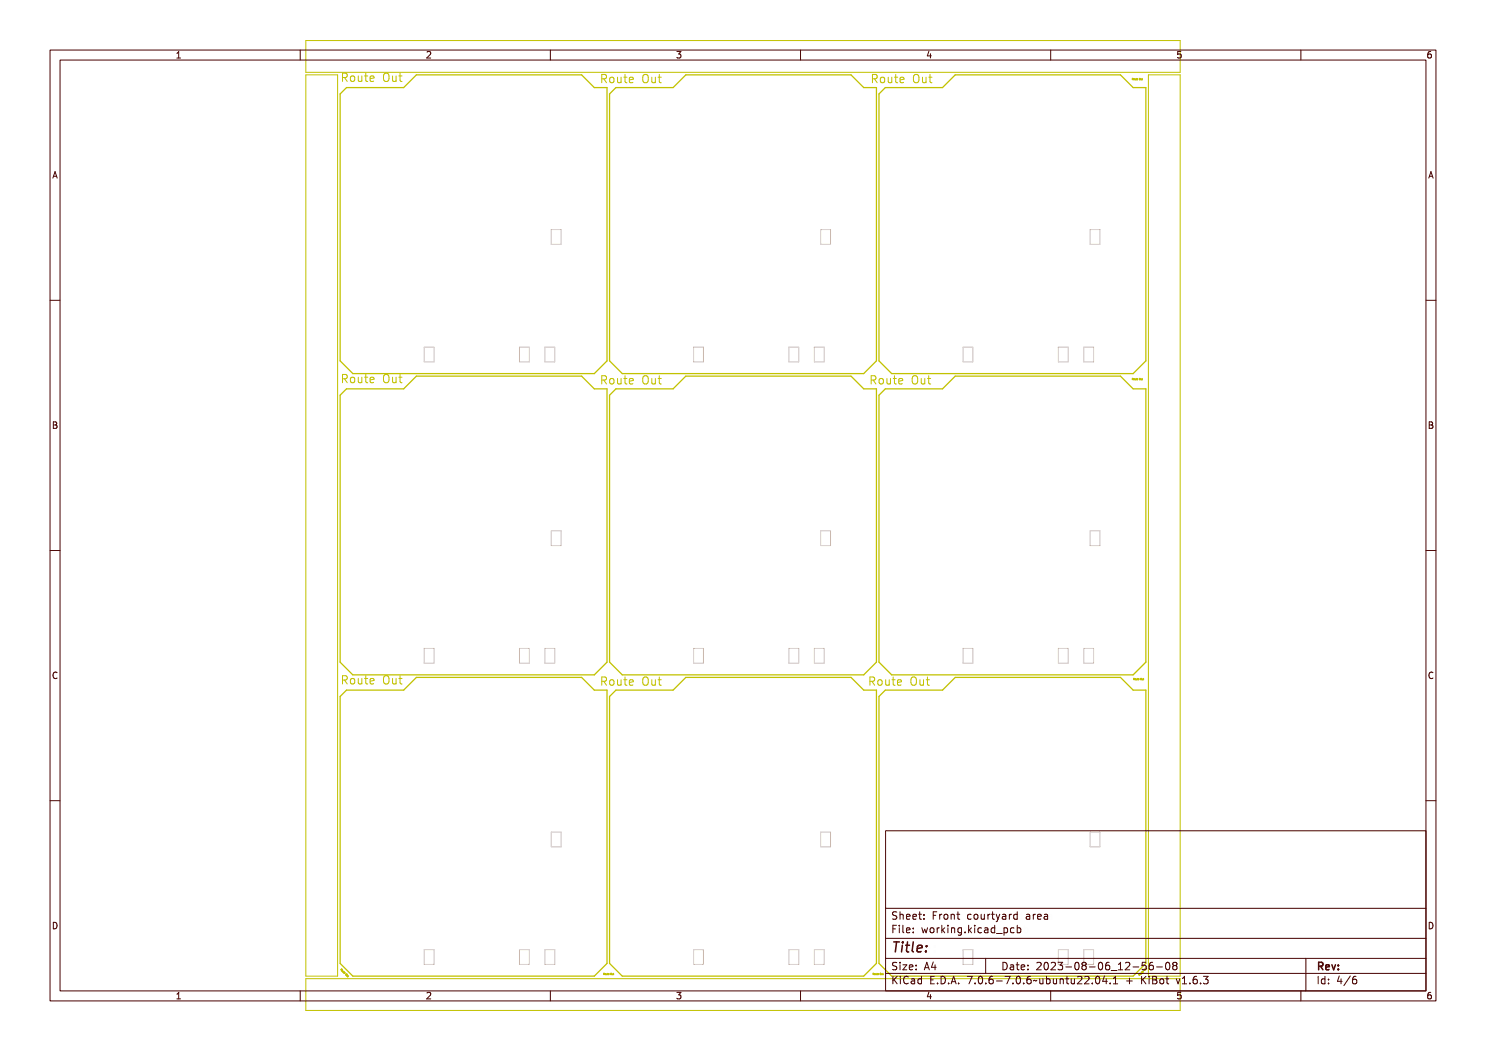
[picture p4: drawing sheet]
<svg xmlns="http://www.w3.org/2000/svg" width="297mm" height="210mm" viewBox="0 0 297 210" stroke-linecap="round" stroke-linejoin="round" font-family="sans-serif">
<defs><g id="words">
<text font-size="2.7" fill="#480000" x="178" y="190.3">Title:</text>
<g font-size="2.2" fill="#c2c200">
<text x="68" y="16.5">Route Out</text>
<text x="119.8" y="16.7">Route Out</text>
<text x="173.9" y="16.7">Route Out</text>
<text x="68" y="76.7">Route Out</text>
<text x="119.8" y="76.9">Route Out</text>
<text x="173.6" y="76.9">Route Out</text>
<text x="68" y="136.9">Route Out</text>
<text x="119.8" y="137.1">Route Out</text>
<text x="173.4" y="137.1">Route Out</text>
</g>
<g font-size="2" fill="#480000">
<text x="178" y="183.7">Sheet: Front courtyard area</text>
<text x="178" y="186.5">File: working.kicad_pcb</text>
<text x="178" y="193.9">Size: A4</text>
<text x="178" y="196.6">KiCad E.D.A. 7.0.6-7.0.6~ubuntu22.04.1 + KiBot v1.6.3</text>
<text x="200" y="193.9">Date: 2023-08-06_12-56-08</text>
<text x="263" y="196.6">Id: 4/6</text>
<text x="263" y="193.9">Rev:</text>
</g>
<g font-size="1.7" fill="#480000">
<text x="35" y="11.7">1</text>
<text x="85" y="11.7">2</text>
<text x="135" y="11.7">3</text>
<text x="185" y="11.7">4</text>
<text x="235" y="11.7">5</text>
<text x="285" y="11.7">6</text>
<text x="10.5" y="35.7">A</text>
<text x="285.5" y="35.7">A</text>
<text x="10.5" y="85.6">B</text>
<text x="285.5" y="85.6">B</text>
<text x="10.5" y="135.7">C</text>
<text x="285.5" y="135.7">C</text>
<text x="10.5" y="185.6">D</text>
<text x="285.5" y="185.6">D</text>
<text x="35" y="199.7">1</text>
<text x="85" y="199.7">2</text>
<text x="135" y="199.7">3</text>
<text x="185" y="199.7">4</text>
<text x="235" y="199.7">5</text>
<text x="285" y="199.7">6</text>
</g>
<g font-size=".4" fill="#c2c200">
<text x="226.2" y="16">Route Out</text>
<text x="226.2" y="75.9">Route Out</text>
<text x="226.5" y="135.9">Route Out</text>
<text x="120.6" y="194.8">Route Out</text>
<text x="174.4" y="194.8">Route Out</text>
</g>
</g></defs>
<g fill="none" stroke="#c2c2c2" stroke-width=".2">
<path d="M110.2 45.9h1.9v2.9h-1.9zM164 45.9h2v2.9h-2zM217.9 45.9h1.9v2.9h-1.9zM84.8 69.4h1.9v2.9h-1.9zM103.8 69.4h2v2.9h-2zM108.9 69.4h2v2.9h-2zM138.6 69.4h2v2.9h-2zM157.7 69.4h1.9v2.9h-1.9zM162.8 69.4h1.9v2.9h-1.9zM192.5 69.4h1.9v2.9h-1.9zM211.5 69.4h2v2.9h-2zM216.6 69.4h2v2.9h-2z"/>
<path d="M110.2 106.1h1.9v2.9h-1.9zM164 106.1h2v2.9h-2zM217.9 106.1h1.9v2.9h-1.9zM84.8 129.6h1.9v2.9h-1.9zM103.8 129.6h2v2.9h-2zM108.9 129.6h2v2.9h-2zM138.6 129.6h2v2.9h-2zM157.7 129.6h1.9v2.9h-1.9zM162.8 129.6h1.9v2.9h-1.9zM192.5 129.6h1.9v2.9h-1.9zM211.5 129.6h2v2.9h-2zM216.6 129.6h2v2.9h-2z"/>
<path d="M110.2 166.3h1.9v2.9h-1.9zM164 166.3h2v2.9h-2zM217.9 166.3h1.9v2.9h-1.9zM84.8 189.8h1.9v2.9h-1.9zM103.8 189.8h2v2.9h-2zM108.9 189.8h2v2.9h-2zM138.6 189.8h2v2.9h-2zM157.7 189.8h1.9v2.9h-1.9zM162.8 189.8h1.9v2.9h-1.9zM192.5 189.8h1.9v2.9h-1.9zM211.5 192.7v-2.9h2v2.9M216.6 192.7v-2.9h2v2.9"/>
</g>
<path d="M68 18.8l1.3-1.3h11.4l2.5-2.5h33l2.6 2.5h2.5v54.6l-2.5 2.6h-48.3l-2.5-2.6zM121.8 18.8l1.3-1.3h11.4l2.6-2.5h33l2.5 2.5h2.6v54.6l-2.6 2.6h-48.2l-2.6-2.6zM175.7 18.8l1.2-1.3h11.5l2.5-2.5h33l2.6 2.5h2.5v54.6l-2.5 2.6h-48.3l-2.5-2.6zM69.3 77.7h11.4l2.5-2.5h33l2.6 2.5h2.5v54.6l-2.5 2.5h-48.3l-2.5-2.5v-53.3zM123.1 77.7h11.4l2.6-2.5h33l2.5 2.5h2.6v54.6l-2.6 2.5h-48.2l-2.6-2.5v-53.3zM176.9 77.7h11.5l2.5-2.5h33l2.6 2.5h2.5v54.6l-2.5 2.5h-48.3l-2.5-2.5v-53.3zM68 139.2l1.3-1.3h11.4l2.5-2.5h33l2.6 2.5h2.5v54.6l-2.5 2.5h-48.3l-2.5-2.5zM123.1 137.9h11.4l2.6-2.5h33l2.5 2.5h2.6v54.6l-2.6 2.5h-48.2l-2.6-2.5v-53.3zM175.7 139.2l1.2-1.3h11.5l2.5-2.5h33l2.6 2.5h2.5v54.6l-2.5 2.5h-48.3l-2.5-2.5z" fill="none" stroke="#c2c200" stroke-width=".25"/>
<g fill="none" stroke="#c2c200" stroke-width=".2">
<path d="M61.1 15h6.4v180h-6.4zM61.1 8.1h174.8v6.4h-174.8zM68.1 14.9a.8 .8 0 0 1 1 .2v.4l-.3 .2 .5 .8h-.2l-.3-.6-.2-.1h-.2v.7h-.3zM68.4 15.1h.2a.29 .29 0 0 1 .3 .2 .29 .29 0 0 1-.3 .3h-.2zM69.6 15.4a.58 .58 0 0 1 .9 .5 .58 .58 0 0 1-.9 .5l-.1-.5zM69.7 15.5l.1-.1a.44 .44 0 0 1 .5 .5 .44 .44 0 0 1-.5 .4l-.1-.2zM70.8 15.3h.2l.1 .9 .2 .1 .2-.2 .1-.8h.2v1.2h-.2v-.2a.39 .39 0 0 1-.5 .2 .39 .39 0 0 1-.3-.5zM72.4 14.9h.2v.4h.5v.1h-.5v.8l.5 .1v.2h-.5l-.2-.2v-.9h-.3v-.1h.3zM73.6 15.4a.53 .53 0 0 1 .6-.1 .53 .53 0 0 1 .3 .6h-.9a.46 .46 0 0 0 .3 .5 .46 .46 0 0 0 .5-.2v.2a.67 .67 0 0 1-.8-.1 .67 .67 0 0 1 0-.9zM73.7 15.5l.4-.1 .2 .4h-.7zM76.3 14.9a.59 .59 0 0 1 .7 .1 .59 .59 0 0 1 .1 .7 .59 .59 0 0 1-.5 .8 .59 .59 0 0 1-.5-.8zM76.5 15.1a.63 .63 0 0 1 .4 1l-.2 .2a.62 .62 0 0 1-.4-1z"/>
<path d="M77.5 15.3h.2v.9l.2 .1 .3-.2v-.8h.2v1.2h-.2v-.2a.39 .39 0 0 1-.5 .2 .39 .39 0 0 1-.2-.5zM79.1 14.9h.2v.4h.4v.1h-.4v.8l.4 .1v.2h-.4l-.2-.2v-.9h-.4v-.1h.4zM120 15.1a.8 .8 0 0 1 .9 .3v.3l-.3 .3 .5 .7h-.2l-.3-.5-.2-.1h-.2v.6h-.2zM120.2 15.3h.2a.29 .29 0 0 1 .3 .3 .29 .29 0 0 1-.3 .3h-.2zM121.4 15.7a.58 .58 0 0 1 .9 .4 .58 .58 0 0 1-.9 .5l-.1-.5zM121.6 15.8l.1-.1a.44 .44 0 0 1 .4 .4 .44 .44 0 0 1-.4 .5l-.2-.3zM122.7 15.5h.2v.9l.2 .2 .3-.2v-.9h.2v1.2h-.2v-.1a.39 .39 0 0 1-.5 .1 .39 .39 0 0 1-.2-.4zM124.2 15.2h.2v.3h.5v.2h-.5l.1 .8 .4 .1v.1h-.4l-.2-.2-.1-.8h-.3v-.2h.3zM125.4 15.7a.53 .53 0 0 1 .7-.1 .53 .53 0 0 1 .2 .6h-.9a.46 .46 0 0 0 .4 .4 .46 .46 0 0 0 .5-.1v.2a.66 .66 0 0 1-.9-.1 .66 .66 0 0 1 0-.9zM125.6 15.8l.3-.1 .2 .3h-.6zM128.1 15.2a.59 .59 0 0 1 .7 .1 .59 .59 0 0 1 .2 .6 .59 .59 0 0 1-.6 .9 .59 .59 0 0 1-.5-.9zM128.3 15.3a.63 .63 0 0 1 .4 1l-.3 .3a.91 .91 0 0 1-.1-1.3z"/>
<path d="M129.3 15.5h.2v.9l.2 .2 .3-.2v-.9h.2v1.2h-.2v-.1a.39 .39 0 0 1-.5 .1 .39 .39 0 0 1-.2-.4zM130.9 15.2h.2v.3h.4v.2h-.4v.8l.4 .1v.1h-.4l-.2-.2v-.8h-.3v-.2h.3zM174.1 15.1a.8 .8 0 0 1 .9 .3v.3l-.3 .3 .5 .7h-.2l-.3-.5-.2-.1h-.2v.6h-.2zM174.3 15.3h.2a.29 .29 0 0 1 .3 .3 .29 .29 0 0 1-.3 .3h-.2zM175.5 15.7a.58 .58 0 0 1 .9 .4 .58 .58 0 0 1-.9 .5l-.1-.5zM175.7 15.8l.1-.1a.44 .44 0 0 1 .4 .4 .44 .44 0 0 1-.4 .5l-.2-.3zM176.8 15.5h.2v.9l.2 .2 .3-.2v-.9h.2v1.2h-.2v-.1a.39 .39 0 0 1-.5 .1 .39 .39 0 0 1-.2-.4zM178.3 15.2h.2v.3h.5v.2h-.5l.1 .8 .4 .1v.1h-.4l-.2-.2-.1-.8h-.3v-.2h.3zM179.5 15.7a.53 .53 0 0 1 .7-.1 .53 .53 0 0 1 .2 .6h-.8a.46 .46 0 0 0 .3 .4 .46 .46 0 0 0 .5-.1v.2a.66 .66 0 0 1-.9-.1 .66 .66 0 0 1 0-.9zM179.7 15.8l.3-.1 .2 .3h-.6zM182.2 15.2a.59 .59 0 0 1 .7 .1 .59 .59 0 0 1 .2 .6 .59 .59 0 0 1-.6 .9 .59 .59 0 0 1-.5-.9zM182.4 15.3a.63 .63 0 0 1 .4 1l-.3 .3a.91 .91 0 0 1-.1-1.3z"/>
<path d="M183.4 15.5h.2v.9l.2 .2 .3-.2v-.9h.2v1.2h-.2v-.1a.39 .39 0 0 1-.5 .1 .39 .39 0 0 1-.2-.4zM185 15.2h.2v.3h.4v.2h-.4v.8l.4 .1v.1h-.4l-.2-.2v-.8h-.3v-.2h.3zM226.3 15.7h.1l.1 .3-.2-.1v.1zM226.3 15.7l.1 .1zM226.7 15.8l.1 .2 .1-.2v.2h-.2zM226.9 15.8h.2v.2zM227.2 15.8h.1l-.1 .1 .1 .1h-.1zM227.2 15.8l.1 .1zM227.7 15.7v.2zM227.9 15.8v.2l.1-.2v.2h-.1zM228.1 15.8h.1v.2zM229.5 15h6.4v180h-6.4z"/>
<path d="M68.1 75.1a.8 .8 0 0 1 1 .2v.4l-.3 .2 .5 .8h-.2l-.3-.6-.2-.1h-.2v.7h-.3zM68.4 75.3h.2a.29 .29 0 0 1 .3 .2 .29 .29 0 0 1-.3 .3h-.2zM69.6 75.6a.58 .58 0 0 1 .9 .5 .58 .58 0 0 1-.9 .5l-.1-.5zM69.7 75.7l.1-.1a.44 .44 0 0 1 .5 .5 .44 .44 0 0 1-.5 .4l-.1-.2zM70.8 75.5h.2l.1 .9 .2 .1 .2-.2 .1-.8h.2v1.2h-.2v-.2a.39 .39 0 0 1-.5 .2 .39 .39 0 0 1-.3-.5zM72.4 75.1h.2v.4h.5v.1h-.5v.8l.5 .1v.2h-.5l-.2-.2v-.9h-.3v-.1h.3zM73.6 75.6a.53 .53 0 0 1 .6-.1 .53 .53 0 0 1 .3 .6h-.9a.46 .46 0 0 0 .3 .5 .46 .46 0 0 0 .5-.2v.2a.67 .67 0 0 1-.8-.1 .67 .67 0 0 1 0-.9zM73.7 75.7l.4-.1 .2 .4h-.7zM76.3 75.1a.59 .59 0 0 1 .7 .1 .59 .59 0 0 1 .1 .7 .59 .59 0 0 1-.5 .8 .59 .59 0 0 1-.5-.8zM76.5 75.3a.63 .63 0 0 1 .4 1l-.3 .2a.91 .91 0 0 1-.1-1.2zM77.5 75.5h.2v.9l.2 .1 .3-.2v-.8h.2v1.2h-.2v-.2a.39 .39 0 0 1-.5 .2 .39 .39 0 0 1-.2-.5zM79.1 75.1h.2v.4h.4v.1h-.4v.8l.4 .1v.2h-.4l-.2-.2v-.9h-.4v-.1h.4z"/>
<path d="M120 75.3a.8 .8 0 0 1 .9 .3v.3l-.3 .3 .5 .7h-.2l-.3-.5-.2-.1h-.2v.6h-.2zM120.2 75.5h.2a.29 .29 0 0 1 .3 .3 .29 .29 0 0 1-.3 .3h-.2zM121.4 75.9a.58 .58 0 0 1 .9 .4 .58 .58 0 0 1-.9 .5l-.1-.5zM121.6 76l.1-.1a.44 .44 0 0 1 .4 .4 .44 .44 0 0 1-.4 .5l-.2-.3zM122.7 75.7h.2v.9l.2 .2 .3-.2v-.9h.2v1.2h-.2v-.1a.39 .39 0 0 1-.5 .1 .39 .39 0 0 1-.2-.4zM124.2 75.4h.2v.3h.5v.2h-.5l.1 .8 .4 .1v.1h-.4l-.2-.2-.1-.8h-.3v-.2h.3zM125.4 75.9a.53 .53 0 0 1 .7-.1 .53 .53 0 0 1 .2 .6h-.9a.46 .46 0 0 0 .4 .4 .46 .46 0 0 0 .5-.1v.2a.67 .67 0 0 1-.9-.1 .67 .67 0 0 1 0-.9zM125.6 76l.3-.1 .2 .3h-.6zM128.1 75.4a.59 .59 0 0 1 .7 .1 .59 .59 0 0 1 .2 .6 .59 .59 0 0 1-.6 .9 .59 .59 0 0 1-.5-.9zM128.3 75.5a.63 .63 0 0 1 .4 1l-.3 .3a.91 .91 0 0 1-.1-1.3zM129.3 75.7h.2v.9l.2 .2 .3-.2v-.9h.2v1.2h-.2v-.1a.39 .39 0 0 1-.5 .1 .39 .39 0 0 1-.2-.4zM130.9 75.4h.2v.3h.4v.2h-.4v.8l.4 .1v.1h-.4l-.2-.2v-.8h-.3v-.2h.3z"/>
<path d="M173.8 75.3a.8 .8 0 0 1 1 .3v.3l-.3 .3 .5 .7h-.3l-.2-.5-.3-.1h-.2v.6h-.2zM174 75.5h.2a.29 .29 0 0 1 .4 .3 .29 .29 0 0 1-.3 .3h-.3zM175.3 75.9a.58 .58 0 0 1 .9 .4 .58 .58 0 0 1-.9 .5l-.2-.5zM175.4 76l.1-.1a.44 .44 0 0 1 .4 .4 .44 .44 0 0 1-.4 .5l-.1-.3zM176.5 75.7h.2v.9l.2 .2 .3-.2v-.9h.2v1.2h-.2v-.1a.39 .39 0 0 1-.5 .1 .39 .39 0 0 1-.2-.4zM178.1 75.4h.2v.3h.4v.2h-.4v.8l.4 .1v.1h-.4l-.2-.2v-.8h-.3v-.2h.3zM179.2 75.9a.53 .53 0 0 1 .7-.1 .53 .53 0 0 1 .3 .6h-.9a.46 .46 0 0 0 .3 .4 .46 .46 0 0 0 .5-.1v.2a.67 .67 0 0 1-.9-.1 .67 .67 0 0 1 0-.9zM179.4 76l.4-.1 .2 .3h-.7zM182 75.4a.59 .59 0 0 1 .7 .1 .59 .59 0 0 1 .1 .6 .59 .59 0 0 1-.5 .9 .59 .59 0 0 1-.6-.9zM182.1 75.5a.63 .63 0 0 1 .4 1l-.2 .3a.91 .91 0 0 1-.2-1.3zM183.1 75.7h.2l.1 .9 .2 .2 .2-.2 .1-.9h.2v1.2h-.2v-.1a.39 .39 0 0 1-.5 .1 .39 .39 0 0 1-.3-.4zM184.7 75.4h.2v.3h.5v.2h-.5v.8l.5 .1v.1h-.5l-.2-.2v-.8h-.3v-.2h.3z"/>
<path d="M226.3 75.6l.1 .1 .1 .2-.2-.1v.1zM226.3 75.7l.1 .1zM226.7 75.7l.1 .2 .1-.2v.2h-.2zM226.9 75.7h.2v.2zM227.2 75.7h.1l-.1 .1 .1 .1h-.1zM227.2 75.8h.1zM227.7 75.7v.2zM227.9 75.7v.2l.1-.2v.2h-.1zM228.1 75.7h.1v.2zM68.1 135.3a.8 .8 0 0 1 1 .2v.4l-.3 .2 .5 .8h-.2l-.3-.6-.2-.1h-.2v.7h-.3zM68.4 135.5h.2a.29 .29 0 0 1 .3 .2 .29 .29 0 0 1-.3 .3h-.2zM69.6 135.8a.58 .58 0 0 1 .9 .5 .58 .58 0 0 1-.9 .5l-.1-.5z"/>
<path d="M69.7 135.9l.1-.1a.44 .44 0 0 1 .5 .5 .44 .44 0 0 1-.5 .4l-.1-.2zM70.8 135.7h.2l.1 .9 .2 .1 .2-.2 .1-.8h.2v1.2h-.2v-.2a.39 .39 0 0 1-.5 .2 .39 .39 0 0 1-.3-.5zM72.4 135.3h.2v.4h.5v.1h-.5v.8l.5 .1v.2h-.5l-.2-.2v-.9h-.3v-.1h.3zM73.6 135.8a.53 .53 0 0 1 .6-.1 .53 .53 0 0 1 .3 .6h-.9a.46 .46 0 0 0 .3 .5 .46 .46 0 0 0 .5-.2v.2a.67 .67 0 0 1-.8-.1 .67 .67 0 0 1 0-.9zM73.7 135.9l.4-.1 .2 .4h-.7zM76.3 135.3a.59 .59 0 0 1 .7 .1 .59 .59 0 0 1 .1 .7 .59 .59 0 0 1-.5 .8 .59 .59 0 0 1-.5-.8zM76.5 135.5a.63 .63 0 0 1 .4 1l-.3 .2a.91 .91 0 0 1-.1-1.2zM77.5 135.7h.2v.9l.2 .1 .3-.2v-.8h.2v1.2h-.2v-.2a.39 .39 0 0 1-.5 .2 .39 .39 0 0 1-.2-.5zM79.1 135.3h.2v.4h.4v.1h-.4v.8l.4 .1v.2h-.4l-.2-.2v-.9h-.4v-.1h.4zM120 135.5a.8 .8 0 0 1 .9 .3v.3l-.3 .3 .5 .7h-.2l-.3-.5-.2-.1h-.2v.6h-.2zM120.2 135.7h.2a.29 .29 0 0 1 .3 .3 .29 .29 0 0 1-.3 .3h-.2zM121.4 136.1a.58 .58 0 0 1 .9 .4 .58 .58 0 0 1-.9 .5l-.1-.5z"/>
<path d="M121.6 136.2l.1-.1a.44 .44 0 0 1 .4 .4 .44 .44 0 0 1-.4 .5l-.2-.3zM122.7 135.9h.2v.9l.2 .2 .3-.2v-.9h.2v1.2h-.2v-.1a.39 .39 0 0 1-.5 .1 .39 .39 0 0 1-.2-.4zM124.2 135.6h.2v.3h.5v.2h-.5l.1 .8 .4 .1v.1h-.4l-.2-.2-.1-.8h-.3v-.2h.3zM125.4 136.1a.53 .53 0 0 1 .7-.1 .53 .53 0 0 1 .2 .6h-.9a.46 .46 0 0 0 .4 .4 .46 .46 0 0 0 .5-.1v.2a.67 .67 0 0 1-.9-.1 .67 .67 0 0 1 0-.9zM125.6 136.2l.3-.1 .2 .3h-.6zM128.1 135.6a.59 .59 0 0 1 .7 .1 .59 .59 0 0 1 .2 .6 .59 .59 0 0 1-.6 .9 .59 .59 0 0 1-.5-.9zM128.3 135.7a.63 .63 0 0 1 .4 1l-.1 .3a.62 .62 0 0 1-.5-1.1zM129.3 135.9h.2v.9l.2 .2 .3-.2v-.9h.2v1.2h-.2v-.1a.39 .39 0 0 1-.5 .1 .39 .39 0 0 1-.2-.4zM130.9 135.6h.2v.3h.4v.2h-.4v.8l.4 .1v.1h-.4l-.2-.2v-.8h-.3v-.2h.3zM173.5 135.5a.8 .8 0 0 1 1 .3v.3l-.3 .3 .5 .7h-.2l-.3-.5-.2-.1h-.2v.6h-.3zM173.8 135.7h.2a.29 .29 0 0 1 .3 .3 .29 .29 0 0 1-.3 .3h-.2zM175 136.1a.58 .58 0 0 1 .9 .4 .58 .58 0 0 1-.9 .5l-.1-.5z"/>
<path d="M175.2 136.2l.1-.1a.44 .44 0 0 1 .4 .4 .44 .44 0 0 1-.4 .5l-.2-.3zM176.3 135.9h.2v.9l.2 .2 .3-.2v-.9h.2v1.2h-.2v-.1a.39 .39 0 0 1-.5 .1 .39 .39 0 0 1-.2-.4zM177.8 135.6h.2v.3h.5v.2h-.5v.8l.5 .1v.1h-.4l-.2-.2-.1-.8h-.3v-.2h.3zM179 136.1a.53 .53 0 0 1 .6-.1 .53 .53 0 0 1 .3 .6h-.9a.46 .46 0 0 0 .3 .4 .46 .46 0 0 0 .6-.1v.2a.67 .67 0 0 1-.9-.1 .67 .67 0 0 1 0-.9zM179.2 136.2l.3-.1 .2 .3h-.7zM181.7 135.6a.59 .59 0 0 1 .7 .1 .59 .59 0 0 1 .2 .6 .59 .59 0 0 1-.6 .9 .59 .59 0 0 1-.5-.9zM181.9 135.7a.63 .63 0 0 1 .4 1l-.1 .3a.62 .62 0 0 1-.5-1.1zM182.9 135.9h.2v.9l.2 .2 .3-.2v-.9h.2v1.2h-.2v-.1a.39 .39 0 0 1-.5 .1 .39 .39 0 0 1-.2-.4zM184.5 135.6h.2v.3h.4v.2h-.4v.8l.4 .1v.1h-.4l-.2-.2v-.8h-.3v-.2h.3zM226.5 135.6h.2v.3l-.1-.2-.1 .2zM226.5 135.6l.1 .1zM227 135.7v.1l.1-.1v.2l-.1-.1z"/>
<path d="M227.2 135.7h.2v.2zM227.4 135.7h.2l-.2 .1 .2 .1-.2-.1zM227.5 135.7h.1zM227.9 135.6l.1 .2zM228.1 135.7l.1 .1 .1-.1v.2l-.2-.1zM228.3 135.7h.2v.2zM61.1 195.6h174.8v6.3h-174.8zM68.1 193.8l.2-.2 .1 .1-.1 .3-.1-.2zM68.2 193.7l.1 .1M68.2 193.7v.2M68.3 193.7h.1zM68.3 193.8h.1"/>
<path d="M68.3 194h.1M68.4 193.7l-.1-.1-.2 .2M68.4 193.7h.1M68.4 193.7l-.1 .1M68.4 193.9l-.1 .1M68.4 193.9h.1M68.4 193.9l.1 .1h-.2M68.5 194.2h.1M68.5 194.1l.1-.1-.1 .2 .2-.1-.1 .2zM68.6 194l-.1 .2M68.7 194.3v.1M68.7 194.4h.1"/>
<path d="M68.7 194.1l-.2 .2M68.7 194.2l.2 .1-.2 .1zM68.8 194.2v.1M68.8 194.5h.1M68.8 194.4h.2M68.8 194.1l-.1 .2M68.8 194.4h.2v.1l-.1-.1v.2zM68.9 194.4l.1 .1zM69 194.4l-.2 .1M69 194.4h.1M69.1 194.8h.1M69.1 194.8l.1 .1"/>
<path d="M69.2 194.9h.1M69.2 194.7h.2l-.2 .1zM69.3 194.6l-.2 .2M69.3 194.6h.1M69.3 195h.1M69.3 194.9l.1-.1-.1 .2 .2-.1-.1 .2zM69.3 194.6l.1 .1M69.3 195l.1 .1M69.4 194.7h.1M69.4 194.7l-.2 .2M69.4 195.1h.1M69.4 194.9l-.1 .1"/>
<path d="M69.5 195.2h.1M69.5 194.9l-.1 .2M69.5 195l.2 .1-.2 .1zM69.6 195l.1 .1M69.7 195l-.2 .2M120.6 194.5l.2 .1v.2l-.1-.1-.1 .1zM120.6 194.5l.1 .1zM121.1 194.6v.2l.1-.2v.2h-.1zM121.3 194.6h.1v.2zM121.5 194.6h.1l-.1 .1 .2 .1h-.2zM121.5 194.6l.1 .1zM122 194.5v.3z"/>
<path d="M122.2 194.6l.1 .2v-.2v.2h-.1zM122.4 194.6h.2v.2zM174.4 194.5l.2 .1v.2l-.1-.1-.1 .1zM174.5 194.5l.1 .1zM174.9 194.6l.1 .2 .1-.2v.2h-.2zM175.1 194.6h.2v.2zM175.4 194.6h.1l-.1 .1 .1 .1h-.1zM175.4 194.6l.1 .1zM175.9 194.5v.3zM176 194.6l.1 .2 .1-.2v.2h-.2zM176.2 194.6h.2v.2z"/>
<circle cx="226.6" cy="15.9" r=".11"/>
<circle cx="226.6" cy="15.9" r=".07"/>
<circle cx="227.7" cy="15.9" r=".12"/>
<circle cx="226.6" cy="75.8" r=".11"/>
<circle cx="226.6" cy="75.8" r=".07"/>
<circle cx="227.7" cy="75.8" r=".12"/>
<circle cx="226.8" cy="135.8" r=".11"/>
<circle cx="226.8" cy="135.8" r=".07"/>
<circle cx="227.9" cy="135.7" r=".12"/>
<circle cx="68.4" cy="194" r=".11"/>
<circle cx="68.4" cy="194" r=".07"/>
<circle cx="69.2" cy="194.7" r=".13"/>
<circle cx="120.9" cy="194.7" r=".11"/>
<circle cx="120.9" cy="194.7" r=".07"/>
<circle cx="122" cy="194.7" r=".12"/>
<circle cx="174.7" cy="194.7" r=".11"/>
<circle cx="174.8" cy="194.7" r=".07"/>
<circle cx="175.9" cy="194.7" r=".12"/>
</g>
<g fill="none" stroke="#480000" stroke-width=".2">
<path d="M10 10h277v190h-277zM12 12h273v186h-273zM60 10v2M110 10v2M160 10v2M210 10v2M260 10v2M10 60h2M285 60h2M10 110h2M285 110h2M10 160h2"/>
<path d="M285 160h2M177 166h108v32h-108zM60 198v2M110 198v2M160 198v2M177 181.5h108M177 187.5h108M177 191.5h108M177 194.5h108M178.1 195.2h.2v.6l.6-.6h.3l-.6 .6 .6 .8h-.2l-.5-.7-.2 .2v.5h-.2zM178.2 185h.9v.2h-.7v.4h.6v.2h-.6v.7h-.2zM178.3 182.4l.5-.1h.2v.2a.31 .31 0 0 0-.5-.1 .31 .31 0 0 0 0 .5 .5 .5 0 0 1 .6 .6 .5 .5 0 0 1-.8 .2l-.1-.2a.34 .34 0 0 0 .4 .1 .34 .34 0 0 0 .1-.5 .47 .47 0 0 1-.5-.2 .47 .47 0 0 1 .1-.5z"/>
<path d="M178.3 192.5l.5-.1h.2v.2a.31 .31 0 0 0-.5-.1 .31 .31 0 0 0 0 .5 .5 .5 0 0 1 .6 .6 .5 .5 0 0 1-.8 .2l-.1-.2a.34 .34 0 0 0 .4 .1 .34 .34 0 0 0 .1-.5 .47 .47 0 0 1-.5-.2 .47 .47 0 0 1 .1-.5zM179.4 182.2h.2v.6a.35 .35 0 0 1 .4-.1 .35 .35 0 0 1 .2 .4v.6h-.2v-.8h-.4v.8h-.2zM179.5 185.4h.4v.9h.4v.2h-.9v-.2h.3v-.8h-.2zM179.5 192.8h.4v.9h.4v.1h-.9v-.1h.3v-.8h-.2zM179.5 195.6h.4v.9h.4v.1h-.9v-.1h.3v-.8h-.2zM179.7 184.9h.2v.3h-.2zM179.7 192.3h.2v.3h-.2zM179.7 195.1h.2v.3h-.2zM180.6 184.9h.4v1.3l.4 .1v.2l-.5-.2v-1.2h-.3zM180.6 192.8h.8l-.6 .9h.6v.1h-.8l.6-.9h-.6zM180.7 182.8l.1-.1a.49 .49 0 0 1 .5 0 .49 .49 0 0 1 .2 .5h-.8a.42 .42 0 0 0 .3 .4 .42 .42 0 0 0 .4-.1 .47 .47 0 0 1-.4 .3 .47 .47 0 0 1-.4-.3zM180.7 195.4a.4 .4 0 0 1 .4-.3 .4 .4 0 0 1 .4 .3 .56 .56 0 0 0-.8 .4 .56 .56 0 0 0 .5 .7l.3-.1a.43 .43 0 0 1-.5 .3 .43 .43 0 0 1-.4-.4v-.6z"/>
<path d="M180.8 182.9l.4-.1 .1 .3h-.6zM181.8 195.6l.3-.1a.43 .43 0 0 1 .5 .5v.6h-.1v-.1a.38 .38 0 0 1-.5 .2 .38 .38 0 0 1-.2-.5 .38 .38 0 0 1 .4-.2h.3a.35 .35 0 0 0-.3-.4 .35 .35 0 0 0-.4 .2zM181.9 182.8l.1-.1a.49 .49 0 0 1 .5 0 .49 .49 0 0 1 .2 .5h-.8a.42 .42 0 0 0 .3 .4 .42 .42 0 0 0 .5-.1 .47 .47 0 0 1-.5 .3 .47 .47 0 0 1-.4-.3zM181.9 185.5l.1-.1a.49 .49 0 0 1 .5 0 .49 .49 0 0 1 .2 .5h-.8a.42 .42 0 0 0 .3 .4 .42 .42 0 0 0 .5-.1 .47 .47 0 0 1-.5 .3 .47 .47 0 0 1-.4-.3zM181.9 192.9l.1-.1a.49 .49 0 0 1 .5 0 .49 .49 0 0 1 .2 .5h-.8a.42 .42 0 0 0 .3 .4 .42 .42 0 0 0 .5-.1 .47 .47 0 0 1-.5 .3 .47 .47 0 0 1-.4-.3zM182 196.2l.5-.1a.31 .31 0 0 1-.2 .4 .31 .31 0 0 1-.4-.1zM182 182.9l.4-.1 .1 .3h-.6zM182 185.6l.4-.1 .1 .3h-.6zM182 193l.4-.1 .1 .3h-.6zM183 195.7l.4-.2 .2 .2v-.6h.2v1.5h-.2v-.1a.42 .42 0 0 1-.5 .1 .42 .42 0 0 1-.2-.5zM183.2 195.8l.1-.1a.4 .4 0 0 1 .3 .4 .4 .4 0 0 1-.3 .4l-.2-.2zM183.2 182.3h.2v.4h.4v.1h-.4v.7l.4 .1v.1h-.4l-.1-.1-.1-.8h-.3v-.1h.3z"/>
<path d="M183.3 185.4h.2v.3h-.2zM183.3 186.2h.2v.3h-.2zM183.3 192.8h.2v.3h-.2zM183.3 193.6h.2v.2h-.2zM184.5 182.7h.2v.3h-.2zM184.5 183.5h.2v.2h-.2zM185.2 185.4h.2l.2 .8 .1-.5h.2l.2 .5 .1-.8h.2l-.2 1.1h-.2l-.2-.7-.2 .7h-.1zM185.4 195.2h.9v.2h-.7v.4h.6v.2h-.6v.5h.7v.1h-.9zM185.7 192.4h.2l.5 1.4h-.2l-.1-.3h-.5l-.1 .3h-.2zM185.8 192.6l.2 .7h-.4zM186.6 182.3h.9v.2h-.7v.4h.6v.2h-.6v.6h-.2zM186.8 185.6l.1-.1a.39 .39 0 0 1 .4 .4 .39 .39 0 0 1-.4 .4l-.1-.2z"/>
<path d="M186.9 196.4h.2v.2h-.2zM187.1 192.4h.2v.9h.2v.2h-.2v.3h-.2v-.3h-.6zM187.1 192.6v.7h-.4zM187.8 195.2a.76 .76 0 0 1 .9 .7 .76 .76 0 0 1-.9 .7zM188 195.4a.57 .57 0 0 1 .5 .5 .57 .57 0 0 1-.5 .6zM188 182.7h.2v.2v-.1a.29 .29 0 0 1 .3-.2 .29 .29 0 0 1 .3 .3 .37 .37 0 0 0-.5-.1 .37 .37 0 0 0-.1 .4v.5h-.2zM188 185.4h.2v.2v-.1a.29 .29 0 0 1 .3-.2 .29 .29 0 0 1 .3 .3 .37 .37 0 0 0-.5-.1 .37 .37 0 0 0-.1 .4v.6h-.2zM189.1 184.9h.1v.9l.5-.4h.2l-.4 .4 .5 .7h-.2l-.4-.6-.2 .1v.5h-.1zM189.2 182.9l.1-.1a.39 .39 0 0 1 .4 .4 .39 .39 0 0 1-.4 .4l-.1-.2zM189.3 196.4h.3v.2h-.3zM190.2 182.7h.2v.1a.35 .35 0 0 1 .4-.1 .35 .35 0 0 1 .3 .4v.6h-.2l-.1-.8h-.3l-.1 .8h-.2zM190.3 185.4h.4v.9h.4v.2h-.9v-.2h.4v-.8h-.3z"/>
<path d="M190.5 195.2h.3l.4 1.4h-.2l-.1-.3h-.5l-.1 .3h-.2zM190.6 184.9h.1v.3h-.1zM190.6 195.4l.2 .7h-.4zM191.4 185.4h.2v.1a.35 .35 0 0 1 .4-.1 .35 .35 0 0 1 .3 .4v.7h-.2l-.1-.9h-.3l-.1 .9h-.2zM191.7 182.3h.1v.4h.4v.1h-.4v.7l.4 .1v.1h-.4l-.1-.1v-.8h-.3v-.1h.3zM191.7 196.4h.3v.2h-.3zM192.7 185.5l.3-.2 .3 .2v-.1h.2v1a.53 .53 0 0 1-.8 .4v-.2a.36 .36 0 0 0 .4 .1 .36 .36 0 0 0 .2-.4l-.1 .1a.53 .53 0 0 1-.7-.3 .53 .53 0 0 1 .2-.6zM192.8 185.6l.1-.1a.39 .39 0 0 1 .4 .4 .39 .39 0 0 1-.4 .4l-.1-.2zM193.8 195.2h.9l-.5 1.4h-.2l.5-1.2h-.7zM194 182.8a.39 .39 0 0 1 .4-.2 .39 .39 0 0 1 .3 .3 .4 .4 0 0 0-.6 0 .4 .4 0 0 0 0 .6 .4 .4 0 0 0 .6 0 .45 .45 0 0 1-.6 .3 .45 .45 0 0 1-.3-.6zM194.1 186.2h.3v.3h-.3zM195.1 184.9h.2v.9l.4-.4h.3l-.5 .4 .5 .7h-.2l-.4-.6-.1 .1v.5h-.2z"/>
<path d="M195.2 182.9l.1-.1a.39 .39 0 0 1 .4 .4 .39 .39 0 0 1-.4 .4l-.1-.2zM195.3 196.4h.3v.2h-.3zM196.2 182.7h.2v.8l.2 .1 .3-.2v-.7h.2v1h-.2v-.1a.35 .35 0 0 1-.4 .2 .35 .35 0 0 1-.3-.5zM196.3 185.4h.5v.9h.3v.2h-.9v-.2h.4v-.8h-.3zM196.3 195.4a.57 .57 0 0 1 .7 0 .57 .57 0 0 1 .1 .8 .5 .5 0 0 1-.6 .5 .5 .5 0 0 1-.3-.8zM196.5 195.4a.61 .61 0 0 1 .4 1l-.1 .1a.61 .61 0 0 1-.4-1zM196.6 184.9h.2v.3h-.2zM197 191.5v3M197.6 185.5a.39 .39 0 0 1 .4-.2 .39 .39 0 0 1 .3 .3 .4 .4 0 0 0-.6 0 .4 .4 0 0 0 0 .6 .4 .4 0 0 0 .6 0 .45 .45 0 0 1-.6 .3 .45 .45 0 0 1-.3-.6zM197.6 182.7h.2v.2v-.1a.29 .29 0 0 1 .4-.2 .29 .29 0 0 1 .2 .3 .37 .37 0 0 0-.4-.1 .37 .37 0 0 0-.2 .4v.5h-.2zM197.7 196.4h.3v.2h-.3zM198.7 185.4l.2-.1a.43 .43 0 0 1 .6 .5v.7h-.2v-.2a.38 .38 0 0 1-.5 .2 .38 .38 0 0 1-.2-.5 .38 .38 0 0 1 .5-.2h.2a.35 .35 0 0 0-.3-.4 .35 .35 0 0 0-.3 .2z"/>
<path d="M198.7 195.4a.38 .38 0 0 1 .4-.3 .38 .38 0 0 1 .3 .3 .43 .43 0 0 0-.5 0 .43 .43 0 0 0-.1 .5 .46 .46 0 0 1 .7 .1 .46 .46 0 0 1-.2 .6 .46 .46 0 0 1-.7-.2zM198.8 186l.5-.1a.31 .31 0 0 1-.1 .4 .31 .31 0 0 1-.4-.1zM198.9 182.3h.2v.4h.4v.1h-.4v.7l.4 .1v.1h-.4l-.2-.1v-.8h-.3v-.1h.3zM199.8 182.7h.1l.4 .8 .3-.8h.2l-.3 .7a.68 .68 0 0 1-.7 .8l.4-.5zM199.9 185.5l.3-.2 .3 .2v-.6h.2v1.6h-.2v-.2a.42 .42 0 0 1-.5 .1 .42 .42 0 0 1-.2-.5zM200 196h.5v.2h-.5zM200 185.6l.1-.1a.39 .39 0 0 1 .4 .4 .39 .39 0 0 1-.4 .4l-.1-.2zM200.1 192.4a.76 .76 0 0 1 1 .7 .76 .76 0 0 1-1 .7zM200.3 192.6a.57 .57 0 0 1 .6 .5 .57 .57 0 0 1-.6 .6zM200.9 186.8l1.2 .1zM201 195.2h.9l-.5 1.4h-.2l.5-1.2h-.7zM201.1 182.7l.2-.1a.43 .43 0 0 1 .6 .5v.6h-.2v-.1a.38 .38 0 0 1-.5 .2 .38 .38 0 0 1-.2-.5 .38 .38 0 0 1 .5-.2h.2a.35 .35 0 0 0-.2-.4 .35 .35 0 0 0-.4 .2z"/>
<path d="M201.2 183.3l.5-.1a.31 .31 0 0 1-.1 .4 .31 .31 0 0 1-.4-.1zM201.4 192.8l.3-.1a.43 .43 0 0 1 .5 .5v.6h-.1v-.1a.38 .38 0 0 1-.5 .2 .38 .38 0 0 1-.2-.5 .38 .38 0 0 1 .4-.2h.3a.35 .35 0 0 0-.3-.4 .35 .35 0 0 0-.4 .2zM201.6 193.4l.5-.1a.31 .31 0 0 1-.2 .4 .31 .31 0 0 1-.4-.1zM202.2 185.4h.2v.1a.53 .53 0 0 1 .8 .3 .53 .53 0 0 1-.6 .7l-.2-.2v.6h-.2zM202.4 182.7h.2v.2l.1-.1a.29 .29 0 0 1 .3-.2 .29 .29 0 0 1 .2 .3 .37 .37 0 0 0-.4-.1 .37 .37 0 0 0-.2 .4v.5h-.2zM202.5 185.6l.1-.1a.4 .4 0 0 1 .4 .4 .4 .4 0 0 1-.4 .4l-.2-.2zM202.5 196.4h.3v.2h-.3zM202.8 192.4h.2v.4h.4v.1h-.4v.7l.4 .1v.1h-.4l-.2-.1v-.8h-.3v-.1h.3zM203.5 182.8l.3-.2 .3 .2v-.6h.2v1.5h-.2v-.1a.42 .42 0 0 1-.5 .1 .42 .42 0 0 1-.2-.5zM203.5 195.4a.57 .57 0 0 1 .8 0 .57 .57 0 0 1 0 .8 .5 .5 0 0 1-.6 .5 .5 .5 0 0 1-.3-.8zM203.6 185.5a.39 .39 0 0 1 .4-.2 .39 .39 0 0 1 .3 .3 .4 .4 0 0 0-.5 0 .4 .4 0 0 0 0 .6 .4 .4 0 0 0 .5 0 .45 .45 0 0 1-.6 .3 .45 .45 0 0 1-.2-.6zM203.6 182.9l.1-.1a.4 .4 0 0 1 .4 .4 .4 .4 0 0 1-.4 .4l-.1-.2z"/>
<path d="M203.7 195.4a.61 .61 0 0 1 .4 1l-.1 .1a.61 .61 0 0 1-.3-1zM203.9 192.9l.1-.1a.49 .49 0 0 1 .5 0 .49 .49 0 0 1 .2 .5h-.8a.42 .42 0 0 0 .3 .4 .42 .42 0 0 0 .5-.1 .47 .47 0 0 1-.5 .3 .47 .47 0 0 1-.4-.3zM204 193l.4-.1 .1 .3h-.6zM204.7 184.9h.1v.6a.53 .53 0 0 1 .8 .3 .53 .53 0 0 1-.6 .7l-.2-.2v.2h-.1zM204.9 185.6l.1-.1a.39 .39 0 0 1 .4 .4 .39 .39 0 0 1-.4 .4l-.1-.2zM204.9 196.4h.3v.2h-.3zM205.3 192.8h.2v.3h-.2zM205.3 193.6h.2v.2h-.2zM205.9 182.7l.3-.1a.43 .43 0 0 1 .5 .5v.6h-.2v-.1a.38 .38 0 0 1-.5 .2 .38 .38 0 0 1-.2-.5 .38 .38 0 0 1 .5-.2h.2a.35 .35 0 0 0-.2-.4 .35 .35 0 0 0-.4 .2zM205.9 195.4a.38 .38 0 0 1 .4-.3 .38 .38 0 0 1 .3 .3 .43 .43 0 0 0-.5 0 .43 .43 0 0 0-.1 .5 .46 .46 0 0 1 .7 .1 .46 .46 0 0 1-.2 .6 .46 .46 0 0 1-.6-.2zM206.1 183.3l.4-.1a.31 .31 0 0 1-.1 .4 .31 .31 0 0 1-.4-.1zM207 196l1-.1a.49 .49 0 0 1-.8 .1l-.2 .2z"/>
<path d="M207.2 182.7h.2v.2l.1-.1a.29 .29 0 0 1 .3-.2 .29 .29 0 0 1 .2 .3 .37 .37 0 0 0-.4-.1 .37 .37 0 0 0-.2 .4v.5h-.2zM207.4 192.5a.53 .53 0 0 1 .8 .1 .53 .53 0 0 1-.3 .7l-.3 .4h.7v.1h-.9l.3-.5a.4 .4 0 0 0 .3-.4 .4 .4 0 0 0-.3-.4l-.3 .2zM208.3 195.6h.1l.1 .8 .2 .1 .2-.2v-.7h.2v1h-.2v-.1a.35 .35 0 0 1-.4 .2 .35 .35 0 0 1-.2-.5zM208.3 182.8l.2-.1a.49 .49 0 0 1 .5 0 .49 .49 0 0 1 .2 .5h-.8a.42 .42 0 0 0 .3 .4 .42 .42 0 0 0 .4-.1 .47 .47 0 0 1-.4 .3 .47 .47 0 0 1-.4-.3zM208.5 182.9l.3-.1 .2 .3h-.6zM208.7 192.6a.57 .57 0 0 1 .7 0 .57 .57 0 0 1 .1 .8 .5 .5 0 0 1-.6 .5 .5 .5 0 0 1-.3-.8zM208.9 192.6a.61 .61 0 0 1 .3 1l-.1 .1a.61 .61 0 0 1-.3-1zM209.5 195.1h.2v.6a.53 .53 0 0 1 .7 .3 .53 .53 0 0 1-.6 .7l-.1-.2v.1h-.2zM209.5 182.7l.3-.1a.43 .43 0 0 1 .5 .5v.6h-.2v-.1a.38 .38 0 0 1-.5 .2 .38 .38 0 0 1-.2-.5 .38 .38 0 0 1 .5-.2h.2a.35 .35 0 0 0-.2-.4 .35 .35 0 0 0-.4 .2zM209.7 183.3l.4-.1a.31 .31 0 0 1-.1 .4 .31 .31 0 0 1-.4-.1zM209.7 195.8l.1-.1a.4 .4 0 0 1 .4 .4 .4 .4 0 0 1-.4 .4l-.1-.2zM209.8 192.5a.53 .53 0 0 1 .8 .1 .53 .53 0 0 1-.3 .7l-.3 .4h.7v.1h-.9l.3-.5a.4 .4 0 0 0 .3-.4 .4 .4 0 0 0-.3-.4l-.3 .2z"/>
<path d="M210 198v2M210.7 195.6h.2v.8l.2 .1 .2-.2v-.7h.2v1h-.2v-.1a.35 .35 0 0 1-.4 .2 .35 .35 0 0 1-.2-.5zM211 192.4a.46 .46 0 0 1 .6 0 .46 .46 0 0 1 .1 .6l-.1 .1a.47 .47 0 0 1 .2 .7 .47 .47 0 0 1-.7 0l-.1-.2a.35 .35 0 0 0 .5 .1 .35 .35 0 0 0 0-.5h-.3v-.2a.29 .29 0 0 0 .4-.1 .29 .29 0 0 0-.1-.4 .29 .29 0 0 0-.4 .1h-.1zM211.9 195.6h.2v.1a.35 .35 0 0 1 .4-.1 .35 .35 0 0 1 .2 .4v.6h-.2v-.8h-.4v.8h-.2zM212.4 193.2h.5v.2h-.5zM213.3 195.2h.2v.4h.4v.1h-.4v.7l.4 .1v.1h-.4l-.2-.1v-.8h-.3v-.1h.3zM213.5 192.6a.57 .57 0 0 1 .7 0 .57 .57 0 0 1 .1 .8 .5 .5 0 0 1-.6 .5 .5 .5 0 0 1-.3-.8zM213.7 192.6a.61 .61 0 0 1 .3 1v.1a.61 .61 0 0 1-.4-1zM214.3 195.6h.2v.8l.2 .1 .2-.2v-.7h.2v1h-.2v-.1a.35 .35 0 0 1-.4 .2 .35 .35 0 0 1-.2-.5zM214.7 192.5a.41 .41 0 0 1 .7-.1 .41 .41 0 0 1-.2 .7 .42 .42 0 0 1 .2 .6 .42 .42 0 0 1-.7 0 .42 .42 0 0 1 .2-.6l-.3-.2zM215.5 195.3a.53 .53 0 0 1 .8 .1 .53 .53 0 0 1-.3 .7l-.3 .4h.6v.1h-.9l.4-.5a.4 .4 0 0 0 .3-.4 .4 .4 0 0 0-.3-.4l-.3 .2zM216 193.2h.5v.2h-.5z"/>
<path d="M216.7 195.3a.53 .53 0 0 1 .8 .1 .53 .53 0 0 1-.3 .7l-.3 .4h.6v.1h-.9l.4-.5a.4 .4 0 0 0 .3-.4 .4 .4 0 0 0-.3-.4l-.3 .2zM217.1 192.6a.57 .57 0 0 1 .7 0 .57 .57 0 0 1 .1 .8 .5 .5 0 0 1-.6 .5 .5 .5 0 0 1-.3-.8zM217.3 192.6a.61 .61 0 0 1 .3 1v.1a.61 .61 0 0 1-.4-1zM218.2 196.4h.2v.2h-.2zM218.3 192.6a.38 .38 0 0 1 .4-.3 .38 .38 0 0 1 .3 .3 .43 .43 0 0 0-.5 0 .43 .43 0 0 0-.1 .5 .46 .46 0 0 1 .6 .1 .46 .46 0 0 1-.1 .6 .46 .46 0 0 1-.7-.2zM219.2 195.4a.57 .57 0 0 1 .7 0 .57 .57 0 0 1 .1 .8 .5 .5 0 0 1-.7 .5 .5 .5 0 0 1-.3-.8zM219.2 194.2l1.3 .1zM219.4 195.4a.61 .61 0 0 1 .3 1l-.1 .1a.61 .61 0 0 1-.3-1zM220.7 192.5l.5-.1v1.3h.3v.1h-.8v-.1h.3v-1.1h-.3zM220.8 195.2h.2v.9h.2v.2h-.2v.3h-.2v-.3h-.6zM220.8 195.4v.7h-.4zM221.8 196.4h.2v.2h-.2z"/>
<path d="M221.8 192.5a.53 .53 0 0 1 .8 .1 .53 .53 0 0 1-.3 .7l-.3 .4h.7v.1h-.9l.3-.5a.4 .4 0 0 0 .4-.4 .4 .4 0 0 0-.4-.4l-.3 .2zM222.8 195.3l.5-.1v1.3h.3v.1h-.8v-.1h.3v-1.1h-.3zM223.2 193.2h.5v.2h-.5zM224.3 192.4h.7v.2h-.6v.3a.53 .53 0 0 1 .7 .7 .53 .53 0 0 1-.9 .2v-.2a.38 .38 0 0 0 .5 .1 .38 .38 0 0 0 .1-.5 .38 .38 0 0 0-.5-.1zM225.4 195.5h.2v.4h.4v.2h-.4v.4h-.2v-.4h-.4v-.2h.4zM225.5 192.6a.38 .38 0 0 1 .4-.3 .38 .38 0 0 1 .3 .3 .43 .43 0 0 0-.5 0 .43 .43 0 0 0-.1 .5 .46 .46 0 0 1 .7 .1 .46 .46 0 0 1-.2 .6 .46 .46 0 0 1-.7-.2zM226.8 193.2h.5v.2h-.5zM227.5 195.2h.2v.6l.6-.6h.2l-.6 .6 .6 .8h-.2l-.5-.7-.1 .2v.5h-.2zM227.9 192.6a.57 .57 0 0 1 .8 0 .57 .57 0 0 1 0 .8 .5 .5 0 0 1-.6 .5 .5 .5 0 0 1-.3-.8zM228.2 192.6a.61 .61 0 0 1 .3 1l-.1 .1a.61 .61 0 0 1-.3-1zM228.8 195.6h.4v.9h.4v.1h-.9v-.1h.4v-.8h-.3zM229.1 195.1h.1v.3h-.1z"/>
<path d="M229.2 192.5a.41 .41 0 0 1 .6-.1 .41 .41 0 0 1-.1 .7 .42 .42 0 0 1 .1 .6 .42 .42 0 0 1-.7 0 .42 .42 0 0 1 .2-.6l-.2-.2zM229.9 195.2h.4a.35 .35 0 0 1 .5 .2 .35 .35 0 0 1-.3 .5 .41 .41 0 0 1 .3 .5 .41 .41 0 0 1-.5 .2h-.4zM230.1 196h.2a.27 .27 0 0 1 .3 .2 .27 .27 0 0 1-.3 .3h-.2zM230.1 195.4h.2a.23 .23 0 0 1 .3 .2 .23 .23 0 0 1-.3 .2h-.2zM231.2 193.2h1.1M231.3 195.8l.1-.1a.39 .39 0 0 1 .4 .4 .39 .39 0 0 1-.4 .4l-.1-.2zM232.6 195.2h.1v.4h.4v.1h-.4l.1 .7 .3 .1v.1h-.3l-.2-.1v-.8h-.3v-.1h.3zM233.2 192.4l.1-.1a.8 .8 0 0 1 .5 .7 .8 .8 0 0 1-.5 .8 1 1 0 0 1-.1-1.4zM234.6 195.6h.2l.3 .9 .4-.9h.2l-.4 1h-.3zM234.7 192.9l-.3-.3 .3-.3h.3l.2 .3-.2 .3M234.7 192.9l-.3 .3 .1 .4 .2 .2 .4-.1 .1-.2v-.4l-.2-.2M234.7 192.9h.3"/>
<path d="M236 195.3l.5-.1v1.3h.3v.1h-.8v-.1h.3v-1.1h-.3zM237.4 196.4h.3v.2h-.3zM238.4 195.4a.38 .38 0 0 1 .4-.3 .38 .38 0 0 1 .3 .3 .43 .43 0 0 0-.5 0 .43 .43 0 0 0-.1 .5 .46 .46 0 0 1 .7 .1 .46 .46 0 0 1-.2 .6 .46 .46 0 0 1-.7-.2zM239.8 196.4h.3v.2h-.3zM240.7 195.2a.46 .46 0 0 1 .6 0 .46 .46 0 0 1 .1 .6l-.1 .1a.47 .47 0 0 1 .2 .7 .47 .47 0 0 1-.7 0l-.1-.2a.35 .35 0 0 0 .5 .1 .35 .35 0 0 0 0-.5l-.3-.1v-.1a.29 .29 0 0 0 .4-.1 .29 .29 0 0 0-.1-.4 .29 .29 0 0 0-.4 .1h-.1zM260 198v2M261 191.5v6.5M263.2 195.2h.8v.2h-.3v1.1h.3v.1h-.8v-.1h.3v-1.1h-.3zM264.4 195.7l.3-.2 .3 .2v-.6h.2v1.5h-.2v-.1a.42 .42 0 0 1-.5 .1 .42 .42 0 0 1-.2-.5zM264.6 195.8l.1-.1a.4 .4 0 0 1 .3 .4 .4 .4 0 0 1-.3 .4l-.2-.2zM265.9 195.6h.2v.3h-.2zM265.9 196.4h.2v.2h-.2z"/>
<path d="M268.5 195.2h.2v.9h.2v.2h-.2v.3h-.2v-.3h-.6zM268.5 195.4v.7h-.4zM269.9 195.2h.2l-.8 1.6h-.2zM270.5 195.4a.38 .38 0 0 1 .4-.3 .38 .38 0 0 1 .3 .3 .43 .43 0 0 0-.5 0 .43 .43 0 0 0-.2 .5 .46 .46 0 0 1 .7 .1 .46 .46 0 0 1-.2 .6 .46 .46 0 0 1-.6-.2z"/>
<circle cx="187" cy="185.9" r=".53"/>
<circle cx="189.4" cy="183.2" r=".53"/>
<circle cx="195.4" cy="183.2" r=".53"/>
<circle cx="196.7" cy="195.9" r=".13"/>
<circle cx="199.1" cy="196.2" r=".32"/>
<circle cx="203.9" cy="195.9" r=".13"/>
<circle cx="206.3" cy="196.2" r=".32"/>
<circle cx="209" cy="193.1" r=".13"/>
<circle cx="213.8" cy="193.1" r=".13"/>
<circle cx="215" cy="193.4" r=".29"/>
<circle cx="215" cy="192.8" r=".25"/>
<circle cx="217.4" cy="193.1" r=".13"/>
<circle cx="218.7" cy="193.4" r=".32"/>
<circle cx="219.5" cy="195.9" r=".13"/>
<circle cx="225.9" cy="193.4" r=".32"/>
<circle cx="228.3" cy="193.1" r=".13"/>
<circle cx="229.5" cy="193.4" r=".29"/>
<circle cx="229.5" cy="192.8" r=".25"/>
<circle cx="231.5" cy="196.1" r=".53"/>
<circle cx="238.8" cy="196.2" r=".32"/>
<circle cx="270.9" cy="196.2" r=".32"/>
</g>
<g fill="none" stroke="#480000" stroke-width=".3">
<path d="M178.1 188.4h1.4v.2h-.6v1.7h-.2v-1.7h-.6zM179.9 188.8h.7v1.3h.4v.2h-1.2v-.2h.5v-1.1h-.4zM180.3 188.3h.3v.3h-.3zM181.8 188.4h.2v.4h.6v.2h-.6v1l.6 .1v.2a.55 .55 0 0 1-.8-.5v-.8h-.4v-.2h.4zM183 188.3h.6l.1 1.6 .1 .2h.4v.2a.54 .54 0 0 1-.8-.5v-1.4h-.4zM184.8 189a.65 .65 0 0 1 .8-.1 .65 .65 0 0 1 .3 .7h-1.1a.56 .56 0 0 0 .4 .5 .56 .56 0 0 0 .6-.1v.2a.81 .81 0 0 1-1.1-.1 .81 .81 0 0 1 .1-1.1zM185 189.1l.4-.1 .2 .4h-.8zM186.7 188.9h.3v.4h-.3zM186.7 189.9h.3v.4h-.3zM263.1 192.4a.73 .73 0 0 1 .9 .2v.3l-.3 .3 .5 .6h-.2l-.3-.4-.2-.2h-.2v.6h-.2zM263.3 192.6h.2a.26 .26 0 0 1 .3 .2 .26 .26 0 0 1-.2 .3h-.3zM264.5 192.9l.1-.1a.49 .49 0 0 1 .5 0 .49 .49 0 0 1 .2 .5h-.8a.42 .42 0 0 0 .3 .4 .42 .42 0 0 0 .4-.1 .47 .47 0 0 1-.4 .3 .47 .47 0 0 1-.4-.3z"/>
<path d="M264.6 193l.3-.1 .2 .3h-.6zM265.5 192.8h.2l.3 .9 .3-.9h.2l-.4 1h-.2zM267.1 192.8h.2v.3h-.2zM267.1 193.6h.2v.2h-.2z"/>
</g>
<use href="#words"/>
</svg>
